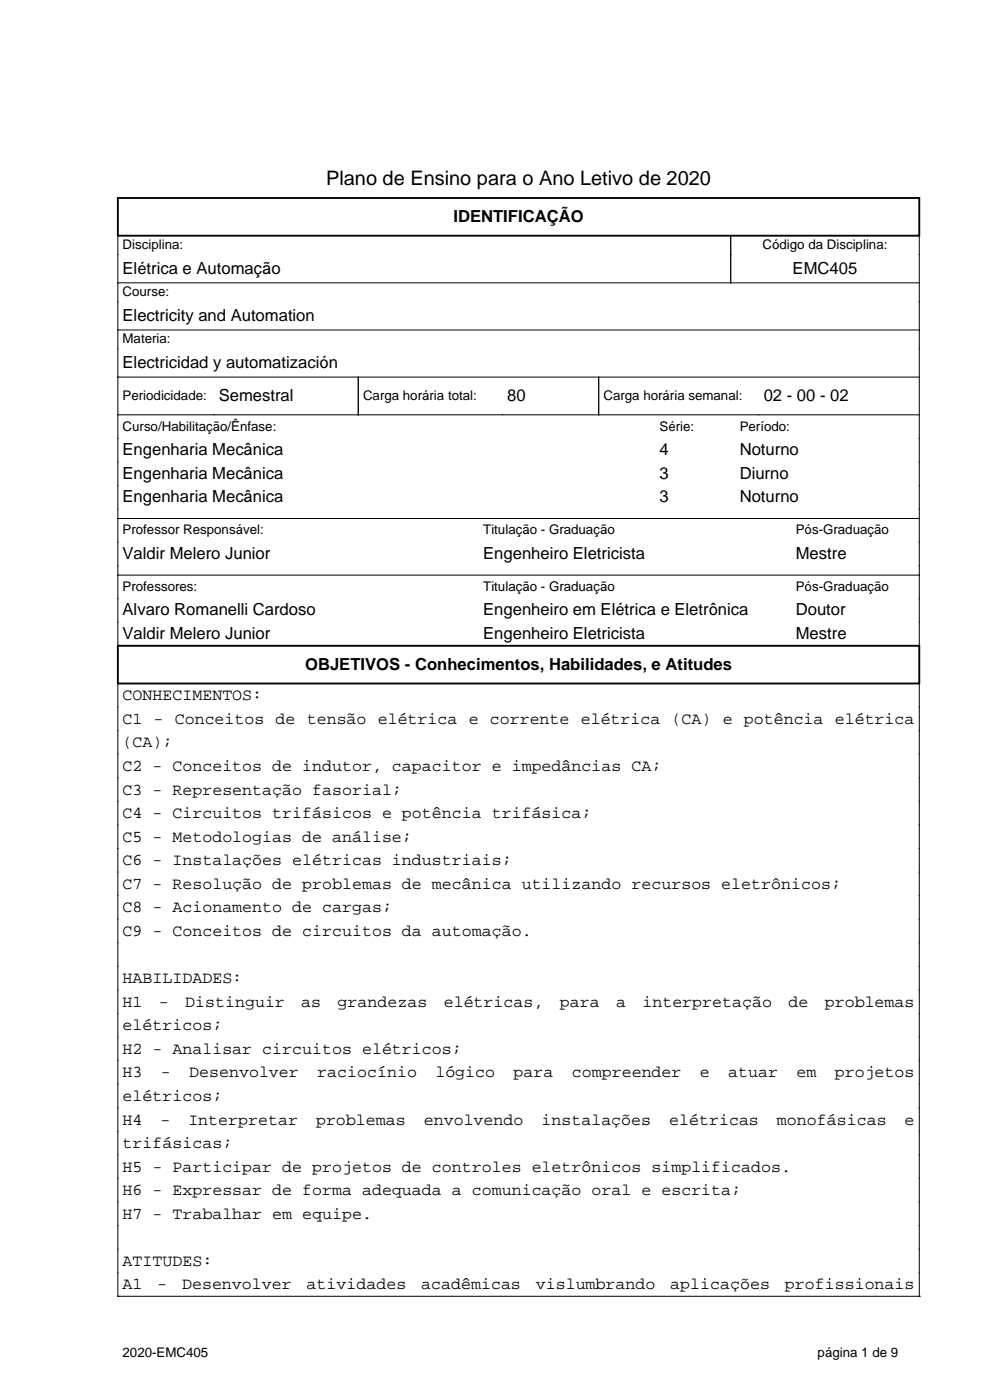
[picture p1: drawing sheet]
<svg xmlns="http://www.w3.org/2000/svg" width="210mm" height="297mm" viewBox="0 0 210 297" stroke-linecap="round" stroke-linejoin="round" font-family="sans-serif">
<defs><g id="words">
<text font-size="4.2" x="69.2" y="39.3">Plano de Ensino para o Ano Letivo de 2020</text>
<g font-size="3.5">
<text x="96.2" y="47.1">IDENTIFICAÇÃO</text>
<text x="26" y="58.1">Elétrica e Automação</text>
<text x="168.1" y="58.1">EMC405</text>
<text x="26" y="68.1">Electricity and Automation</text>
<text x="26" y="78.1">Electricidad y automatización</text>
<text x="46.4" y="85.1">Semestral</text>
<text x="107.6" y="85.1">80</text>
<text x="162" y="85.1">02 - 00 - 02</text>
<text x="26" y="96.6">Engenharia Mecânica</text>
<text x="26" y="101.6">Engenharia Mecânica</text>
<text x="139.9" y="96.6">4</text>
<text x="139.9" y="101.6">3</text>
<text x="156.9" y="96.6">Noturno</text>
<text x="156.9" y="101.6">Diurno</text>
<text x="26" y="106.6">Engenharia Mecânica</text>
<text x="139.9" y="106.6">3</text>
<text x="156.9" y="106.6">Noturno</text>
<text x="26" y="118.6">Valdir Melero Junior</text>
<text x="102.5" y="118.6">Engenheiro Eletricista</text>
<text x="168.8" y="118.6">Mestre</text>
<text x="26" y="130.6">Alvaro Romanelli Cardoso</text>
<text x="102.5" y="130.6">Engenheiro em Elétrica e Eletrônica</text>
<text x="168.8" y="130.6">Doutor</text>
<text x="26" y="135.6">Valdir Melero Junior</text>
<text x="102.5" y="135.6">Engenheiro Eletricista</text>
<text x="168.8" y="135.6">Mestre</text>
<text x="64.7" y="142.1">OBJETIVOS - Conhecimentos, Habilidades, e Atitudes</text>
<text x="26" y="148.6">CONHECIMENTOS:</text>
<text x="26" y="153.6">C1 - Conceitos de tensão elétrica e corrente elétrica (CA) e potência elétrica</text>
<text x="26" y="158.6">(CA);</text>
<text x="26" y="163.6">C2 - Conceitos de indutor, capacitor e impedâncias CA;</text>
<text x="26" y="168.6">C3 - Representação fasorial;</text>
<text x="26" y="173.6">C4 - Circuitos trifásicos e potência trifásica;</text>
<text x="26" y="178.6">C5 - Metodologias de análise;</text>
<text x="26" y="183.6">C6 - Instalações elétricas industriais;</text>
<text x="26" y="188.6">C7 - Resolução de problemas de mecânica utilizando recursos eletrônicos;</text>
<text x="26" y="193.6">C8 - Acionamento de cargas;</text>
<text x="26" y="198.6">C9 - Conceitos de circuitos da automação.</text>
<text x="26" y="208.6">HABILIDADES:</text>
<text x="26" y="213.6">H1</text>
<text x="33.7" y="213.6">-</text>
<text x="39.3" y="213.6">Distinguir</text>
<text x="63.9" y="213.6">as</text>
<text x="71.6" y="213.6">grandezas</text>
<text x="94.1" y="213.6">elétricas,</text>
<text x="118.8" y="213.6">para</text>
<text x="130.7" y="213.6">a</text>
<text x="136.3" y="213.6">interpretação</text>
<text x="167.3" y="213.6">de</text>
<text x="174.9" y="213.6">problemas</text>
<text x="26" y="218.6">elétricos;</text>
<text x="26" y="223.6">H2 - Analisar circuitos elétricos;</text>
<text x="26" y="228.6">H3</text>
<text x="26" y="233.6">elétricos;</text>
<text x="34.1" y="228.6">-</text>
<text x="40.1" y="228.6">Desenvolver</text>
<text x="67.3" y="228.6">raciocínio</text>
<text x="92.4" y="228.6">lógico</text>
<text x="108.9" y="228.6">para</text>
<text x="121.3" y="228.6">compreender</text>
<text x="148.5" y="228.6">e</text>
<text x="154.5" y="228.6">atuar</text>
<text x="168.9" y="228.6">em</text>
<text x="177.1" y="228.6">projetos</text>
<text x="26" y="238.6">H4</text>
<text x="34" y="238.6">-</text>
<text x="40" y="238.6">Interpretar</text>
<text x="67" y="238.6">problemas</text>
<text x="89.9" y="238.6">envolvendo</text>
<text x="114.9" y="238.6">instalações</text>
<text x="141.9" y="238.6">elétricas</text>
<text x="164.8" y="238.6">monofásicas</text>
<text x="191.9" y="238.6">e</text>
<text x="26" y="243.6">trifásicas;</text>
<text x="26" y="248.6">H5 - Participar de projetos de controles eletrônicos simplificados.</text>
<text x="26" y="253.6">H6 - Expressar de forma adequada a comunicação oral e escrita;</text>
<text x="26" y="258.6">H7 - Trabalhar em equipe.</text>
<text x="26" y="268.6">ATITUDES:</text>
<text x="26" y="273.6">A1</text>
<text x="33.4" y="273.6">-</text>
<text x="38.6" y="273.6">Desenvolver</text>
<text x="65" y="273.6">atividades</text>
<text x="89.3" y="273.6">acadêmicas</text>
<text x="113.6" y="273.6">vislumbrando</text>
<text x="142.2" y="273.6">aplicações</text>
<text x="166.5" y="273.6">profissionais</text>
</g>
<g font-size="2.8">
<text x="26" y="52.8">Disciplina:</text>
<text x="161.7" y="52.8">Código da Disciplina:</text>
<text x="26" y="62.8">Course:</text>
<text x="26" y="72.8">Materia:</text>
<text x="26" y="84.8">Periodicidade:</text>
<text x="77" y="84.8">Carga horária total:</text>
<text x="128" y="84.8">Carga horária semanal:</text>
<text x="26" y="91.3">Curso/Habilitação/Ênfase:</text>
<text x="139.9" y="91.3">Série:</text>
<text x="156.9" y="91.3">Período:</text>
<text x="26" y="113.3">Professor Responsável:</text>
<text x="102.5" y="113.3">Titulação - Graduação</text>
<text x="168.8" y="113.3">Pós-Graduação</text>
<text x="26" y="125.3">Professores:</text>
<text x="102.5" y="125.3">Titulação - Graduação</text>
<text x="168.8" y="125.3">Pós-Graduação</text>
<text x="26" y="287.8">2020-EMC405</text>
<text x="173.4" y="287.8">página 1 de 9</text>
</g>
</g></defs>
<path d="M25 42h170v8h-170zM25 137h170v8h-170z" fill="none" stroke="#000" stroke-width=".4"/>
<g fill="none" stroke="#000" stroke-width=".21">
<path d="M25 50v87M155 50v10M195 50v87M25 60h170M25 70h170M25 80h170M76 80v8M127 80v8M25 88h170M25 110h170M25 122h170M25 145v130"/>
<path d="M195 145v130M25 275h.1M25 275h170M195 275h.1"/>
</g>
<use href="#words"/>
</svg>
